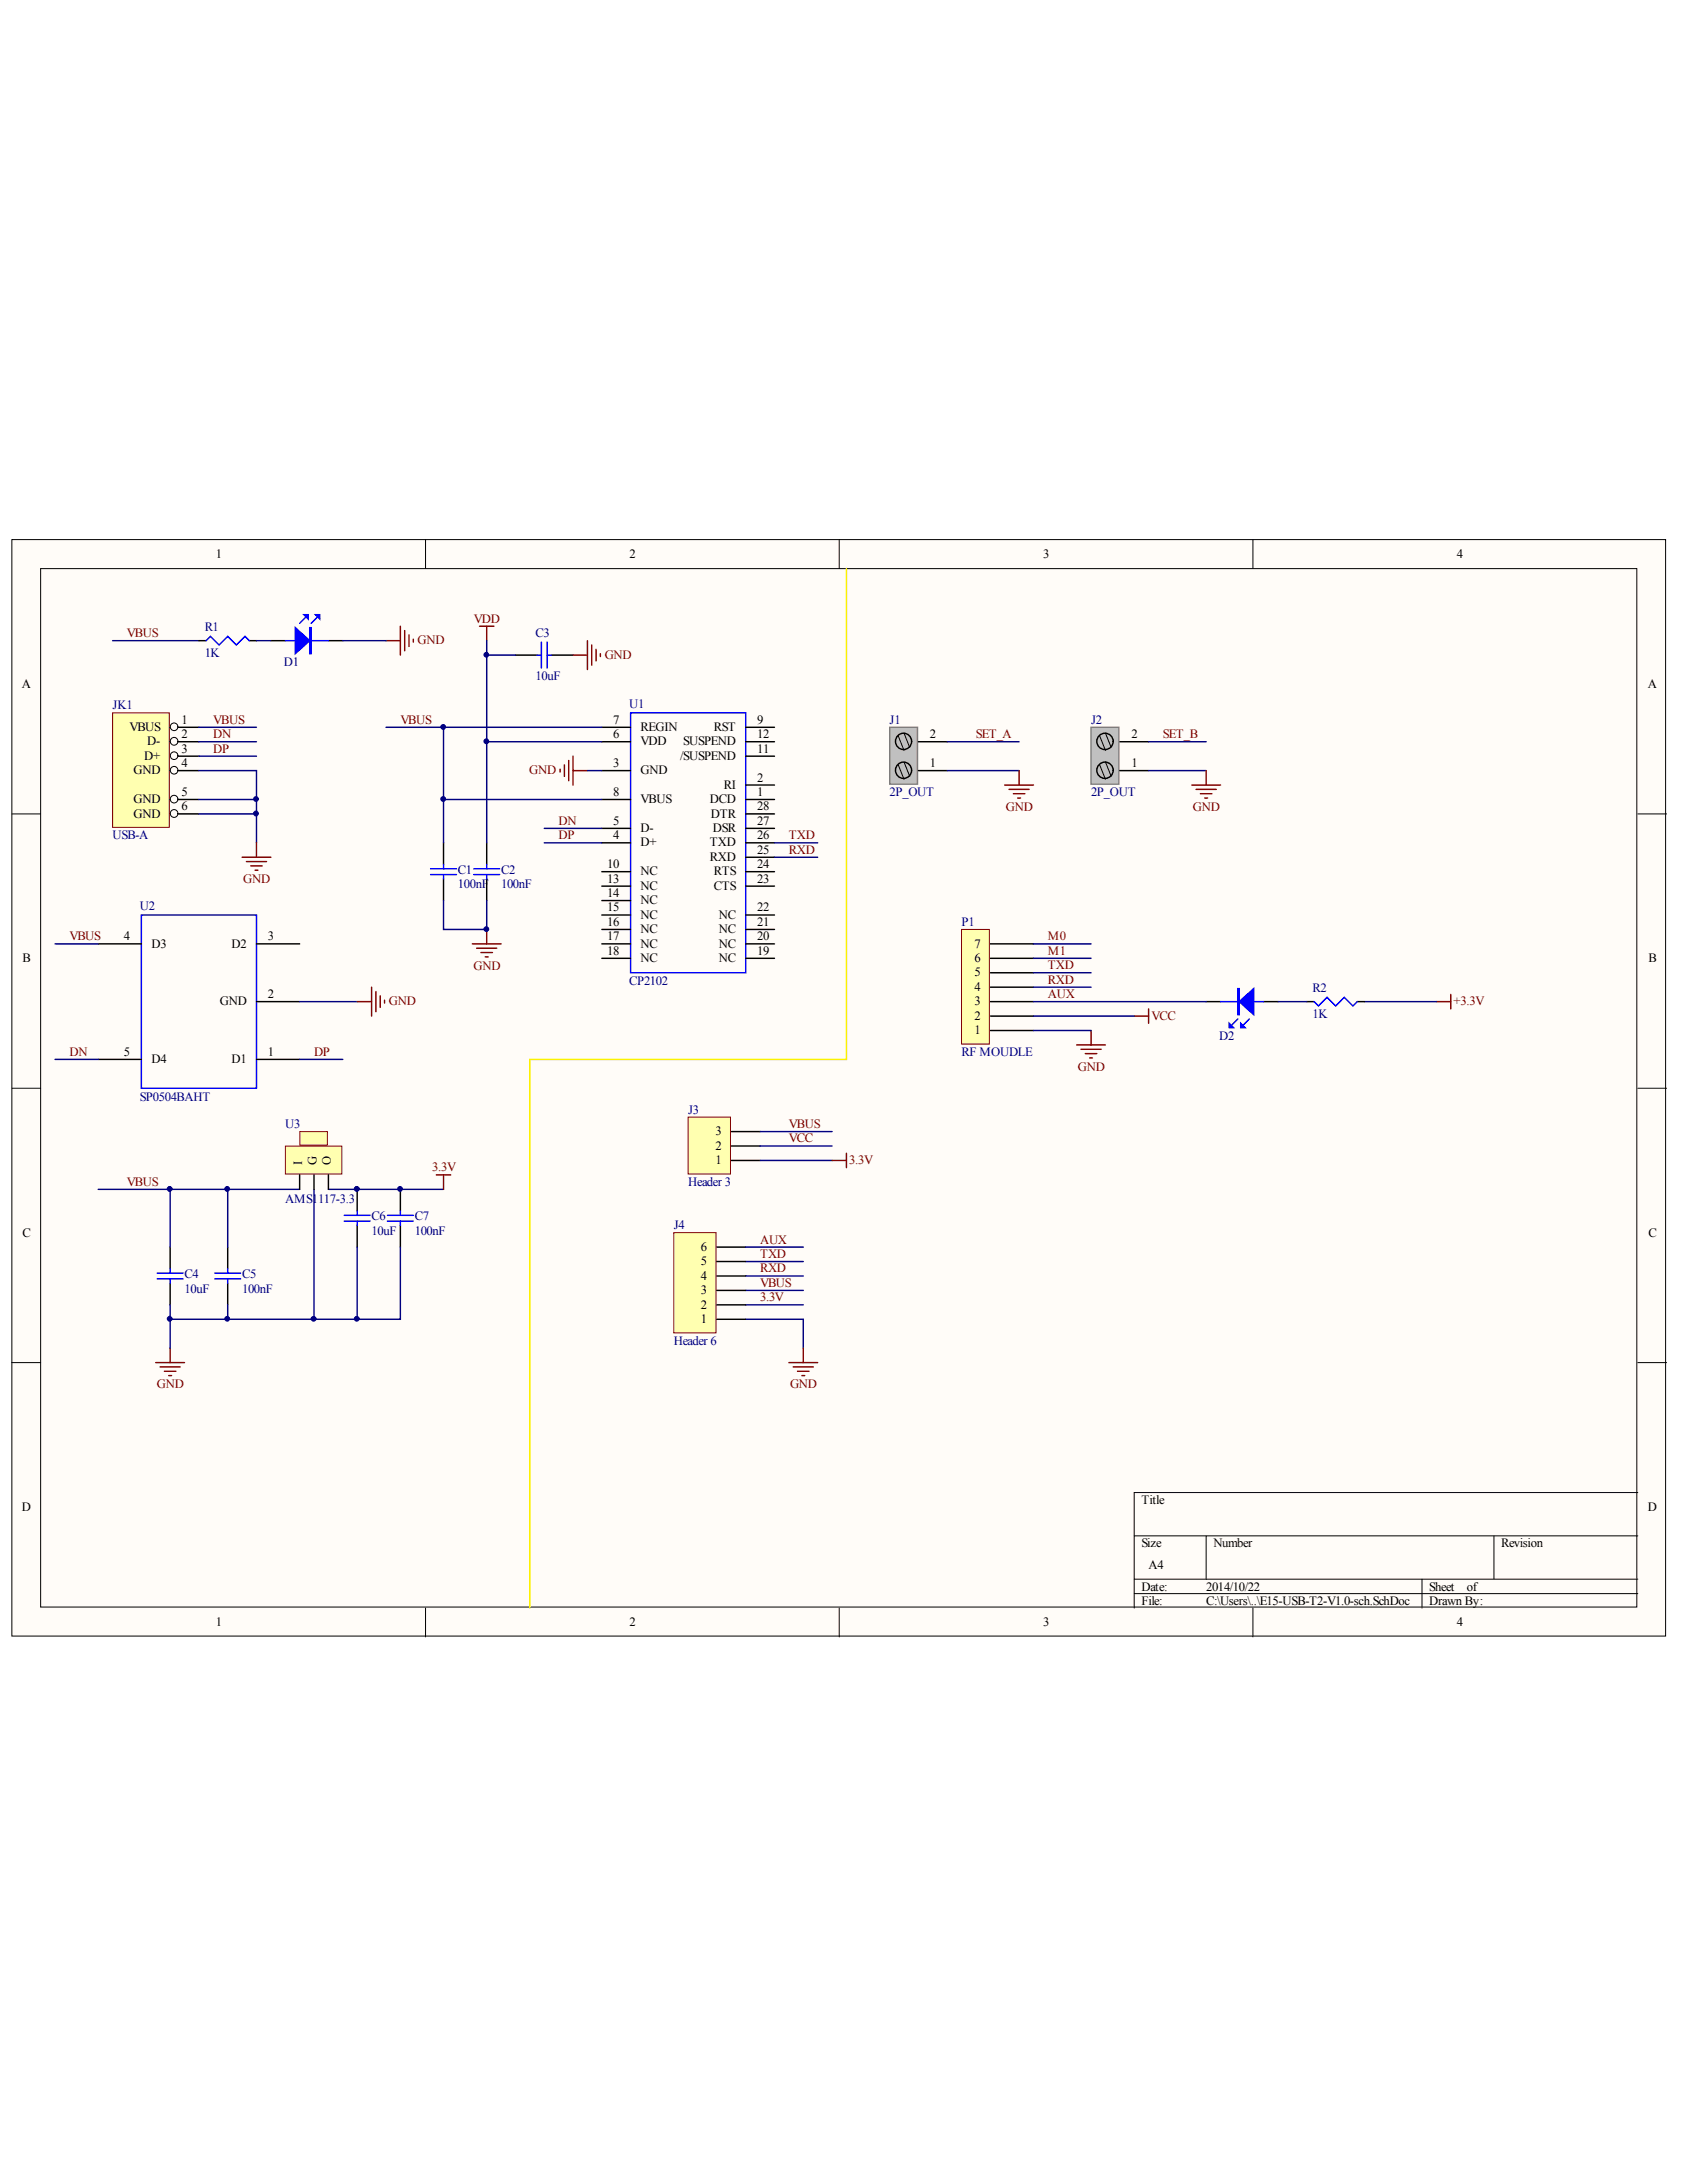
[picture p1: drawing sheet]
<svg xmlns="http://www.w3.org/2000/svg" width="216mm" height="279mm" viewBox="0 0 216 279" stroke-linecap="round" stroke-linejoin="round" font-family="sans-serif">
<defs><g id="words">
<g font-size="1.6">
<text x="27.6" y="71.3">1</text>
<text x="80.5" y="71.3">2</text>
<text x="133.4" y="71.3">3</text>
<text x="186.2" y="71.3">4</text>
<text x="2.8" y="88">A</text>
<text x="210.6" y="88">A</text>
<text x="16.5" y="93.4">VBUS</text>
<text x="18.8" y="95.3">D-</text>
<text x="23.2" y="92.5">1</text>
<text x="23.2" y="94.4">2</text>
<text x="78.4" y="92.5">7</text>
<text x="78.4" y="94.4">6</text>
<text x="81.9" y="93.4">REGIN</text>
<text x="81.9" y="95.3">VDD</text>
<text x="87.3" y="95.3">SUSPEND</text>
<text x="91.3" y="93.4">RST</text>
<text x="96.8" y="92.5">9</text>
<text x="96.8" y="94.4">12</text>
<text x="118.9" y="94.4">2</text>
<text x="144.6" y="94.4">2</text>
<text x="17.1" y="99">GND</text>
<text x="18.4" y="97.1">D+</text>
<text x="23.2" y="96.2">3</text>
<text x="23.2" y="98.1">4</text>
<text x="23.2" y="101.7">5</text>
<text x="78.4" y="98.1">3</text>
<text x="78.4" y="101.7">8</text>
<text x="81.9" y="99">GND</text>
<text x="87" y="97.1">/SUSPEND</text>
<text x="92.5" y="100.8">RI</text>
<text x="96.8" y="96.2">11</text>
<text x="96.8" y="99.9">2</text>
<text x="96.8" y="101.7">1</text>
<text x="118.9" y="98.1">1</text>
<text x="144.6" y="98.1">1</text>
<text x="17.1" y="102.7">GND</text>
<text x="17.1" y="104.5">GND</text>
<text x="23.2" y="103.6">6</text>
<text x="78.4" y="105.4">5</text>
<text x="78.4" y="107.3">4</text>
<text x="81.9" y="102.7">VBUS</text>
<text x="81.9" y="106.4">D-</text>
<text x="90.7" y="102.7">DCD</text>
<text x="90.9" y="104.5">DTR</text>
<text x="91.1" y="106.4">DSR</text>
<text x="96.8" y="103.6">28</text>
<text x="96.8" y="105.4">27</text>
<text x="96.8" y="107.3">26</text>
<text x="77.6" y="111">10</text>
<text x="77.6" y="112.8">13</text>
<text x="81.9" y="108.2">D+</text>
<text x="81.9" y="111.9">NC</text>
<text x="81.9" y="113.7">NC</text>
<text x="90.7" y="108.2">TXD</text>
<text x="90.7" y="110">RXD</text>
<text x="91.3" y="111.9">RTS</text>
<text x="91.3" y="113.7">CTS</text>
<text x="96.8" y="109.1">25</text>
<text x="96.8" y="111">24</text>
<text x="96.8" y="112.8">23</text>
<text x="77.6" y="114.7">14</text>
<text x="77.6" y="116.5">15</text>
<text x="77.6" y="118.4">16</text>
<text x="81.9" y="115.6">NC</text>
<text x="81.9" y="117.4">NC</text>
<text x="81.9" y="119.3">NC</text>
<text x="91.9" y="119.3">NC</text>
<text x="91.9" y="117.4">NC</text>
<text x="96.8" y="118.4">21</text>
<text x="96.8" y="116.5">22</text>
<text x="2.9" y="123">B</text>
<text x="15.8" y="120.2">4</text>
<text x="19.4" y="121.1">D3</text>
<text x="29.6" y="121.1">D2</text>
<text x="34.3" y="120.2">3</text>
<text x="77.6" y="120.2">17</text>
<text x="77.6" y="122">18</text>
<text x="81.9" y="121.1">NC</text>
<text x="81.9" y="123">NC</text>
<text x="91.9" y="123">NC</text>
<text x="91.9" y="121.1">NC</text>
<text x="96.8" y="122">19</text>
<text x="96.8" y="120.2">20</text>
<text x="124.5" y="124.8">5</text>
<text x="124.5" y="123">6</text>
<text x="124.5" y="121.1">7</text>
<text x="210.7" y="123">B</text>
<text x="28.1" y="128.5">GND</text>
<text x="34.3" y="127.6">2</text>
<text x="124.5" y="130.4">2</text>
<text x="124.5" y="128.5">3</text>
<text x="124.5" y="126.7">4</text>
<text x="15.8" y="135">5</text>
<text x="19.4" y="135.9">D4</text>
<text x="29.6" y="135.9">D1</text>
<text x="34.3" y="135">1</text>
<text x="124.5" y="132.2">1</text>
<text x="38.6" y="148.9" transform="rotate(-90 38.6 148.9)">I</text>
<text x="40.5" y="148.9" transform="rotate(-90 40.5 148.9)">G</text>
<text x="42.3" y="148.9" transform="rotate(-90 42.3 148.9)">O</text>
<text x="91.4" y="148.8">1</text>
<text x="91.4" y="147">2</text>
<text x="91.4" y="145.1">3</text>
<text x="2.9" y="158.1">C</text>
<text x="89.6" y="161.7">5</text>
<text x="89.6" y="159.9">6</text>
<text x="210.7" y="158.1">C</text>
<text x="89.6" y="167.3">2</text>
<text x="89.6" y="165.4">3</text>
<text x="89.6" y="163.6">4</text>
<text x="89.6" y="169.1">1</text>
<text x="2.8" y="193.2">D</text>
<text x="145.9" y="192.2">Title</text>
<text x="145.9" y="197.8">Size</text>
<text x="155.1" y="197.8">Number</text>
<text x="191.9" y="197.8">Revision</text>
<text x="210.6" y="193.2">D</text>
<text x="145.9" y="203.3">Date:</text>
<text x="146.8" y="200.5">A4</text>
<text x="154.2" y="203.3">2014/10/22</text>
<text x="182.7" y="203.3">Sheet</text>
<text x="187.5" y="203.3">of</text>
<text x="27.6" y="207.9">1</text>
<text x="80.5" y="207.9">2</text>
<text x="133.4" y="207.9">3</text>
<text x="145.9" y="205.2">File:</text>
<text x="154.2" y="205.2">C:\Users\..\E15-USB-T2-V1.0-sch.SchDoc</text>
<text x="182.7" y="205.2">Drawn By:</text>
<text x="186.2" y="207.9">4</text>
</g>
<g font-size="1.6" fill="#800000">
<text x="16.2" y="81.4">VBUS</text>
<text x="53.4" y="82.4">GND</text>
<text x="60.6" y="79.6">VDD</text>
<text x="77.3" y="84.2">GND</text>
<text x="27.3" y="92.5">VBUS</text>
<text x="27.3" y="94.4">DN</text>
<text x="51.2" y="92.5">VBUS</text>
<text x="124.8" y="94.4">SET_A</text>
<text x="148.7" y="94.4">SET_B</text>
<text x="27.3" y="96.2">DP</text>
<text x="67.6" y="99">GND</text>
<text x="71.4" y="105.4">DN</text>
<text x="71.4" y="107.3">DP</text>
<text x="100.8" y="107.3">TXD</text>
<text x="128.6" y="103.6">GND</text>
<text x="152.5" y="103.6">GND</text>
<text x="31.1" y="112.9">GND</text>
<text x="100.8" y="109.1">RXD</text>
<text x="8.9" y="120.2">VBUS</text>
<text x="60.5" y="123.9">GND</text>
<text x="133.9" y="125.7">RXD</text>
<text x="133.9" y="123.9">TXD</text>
<text x="133.9" y="122">M1</text>
<text x="133.9" y="120.2">M0</text>
<text x="49.7" y="128.5">GND</text>
<text x="133.9" y="127.6">AUX</text>
<text x="147.2" y="130.4">VCC</text>
<text x="185.8" y="128.5">+3.3V</text>
<text x="8.9" y="135">DN</text>
<text x="40.1" y="135">DP</text>
<text x="137.8" y="136.9">GND</text>
<text x="55.2" y="149.7">3.3V</text>
<text x="100.8" y="146">VCC</text>
<text x="100.8" y="144.2">VBUS</text>
<text x="108.6" y="148.8">3.3V</text>
<text x="16.2" y="151.6">VBUS</text>
<text x="97.2" y="160.8">TXD</text>
<text x="97.2" y="159">AUX</text>
<text x="97.2" y="164.5">VBUS</text>
<text x="97.2" y="166.3">3.3V</text>
<text x="97.2" y="162.7">RXD</text>
<text x="20.1" y="177.5">GND</text>
<text x="101" y="177.5">GND</text>
</g>
<g font-size="1.6" fill="#000080">
<text x="26.2" y="80.7">R1</text>
<text x="68.5" y="81.4">C3</text>
<text x="26.2" y="84">1K</text>
<text x="36.3" y="85.1">D1</text>
<text x="68.5" y="87">10uF</text>
<text x="14.4" y="90.7">JK1</text>
<text x="80.4" y="90.5">U1</text>
<text x="113.7" y="92.5">J1</text>
<text x="139.5" y="92.5">J2</text>
<text x="113.7" y="101.7">2P_OUT</text>
<text x="139.5" y="101.7">2P_OUT</text>
<text x="14.4" y="107.3">USB-A</text>
<text x="58.5" y="111.7">C1</text>
<text x="58.5" y="113.6">100nF</text>
<text x="64.1" y="111.7">C2</text>
<text x="64.1" y="113.6">100nF</text>
<text x="17.9" y="116.3">U2</text>
<text x="122.9" y="118.4">P1</text>
<text x="80.4" y="125.9">CP2102</text>
<text x="167.8" y="126.8">R2</text>
<text x="167.8" y="130.2">1K</text>
<text x="122.9" y="135">RF MOUDLE</text>
<text x="155.8" y="132.9">D2</text>
<text x="17.9" y="140.7">SP0504BAHT</text>
<text x="88" y="142.3">J3</text>
<text x="36.5" y="144.2">U3</text>
<text x="36.5" y="153.8">AMS1117-3.3</text>
<text x="88" y="151.6">Header 3</text>
<text x="47.5" y="156">C6</text>
<text x="47.5" y="157.9">10uF</text>
<text x="53" y="156">C7</text>
<text x="53" y="157.9">100nF</text>
<text x="86.1" y="157.1">J4</text>
<text x="23.6" y="163.4">C4</text>
<text x="23.6" y="165.2">10uF</text>
<text x="30.9" y="163.4">C5</text>
<text x="30.9" y="165.2">100nF</text>
<text x="86.1" y="171.9">Header 6</text>
</g>
</g></defs>
<g fill="#fffcf8" stroke="#000" stroke-width=".13">
<path d="M1.5 69h211.4v140.1h-211.4z"/>
<path d="M5.2 72.7h204v132.7h-204z"/>
</g>
<g fill="none" stroke="#000" stroke-width=".13">
<path d="M54.4 69v3.7M107.3 69v3.7M160.2 69v3.7M1.5 104h3.7M209.4 104h3.6M1.5 139.1h3.7M209.4 139.1h3.6M1.5 174.2h3.7M209.4 174.2h3.6M145 196.3h64.4M154.2 196.3v5.6M191 196.3v5.6"/>
<path d="M209.4 190.8h-64.4v14.8M54.4 205.6v3.6M107.3 205.6v3.6M145 201.9h64.4M145 203.7h64.4M160.2 205.6v3.6M181.8 201.9v3.7"/>
</g>
<g fill="none" stroke="#00f" stroke-width=".18">
<path d="M39 78.9l-.7 .8M40.5 78.9l-.7 .8M26.3 81.9l.6-.6 1.1 1.1 1.1-1.1 1.1 1.1 1.1-1.1 .6 .6M36.5 81.9h5.5M68.7 83.7h.5M69.2 82.1v3.3M69.9 83.7h.6M69.9 82.1v3.3M80.6 91.1h14.7v33.2h-14.7zM18.1 117h14.7v22.1h-14.7zM55 111.8h3.4M55 111.1h3.4"/>
<path d="M56.7 110.5v.6M56.7 111.8v.5M60.6 111.8h3.3M60.6 111.1h3.3M62.2 110.5v.6M62.2 111.8v.5"/>
</g>
<g fill="none" stroke="#000" stroke-width=".18">
<path d="M25.4 81.9h.9M31.9 81.9h.9M34.6 81.9h1.9M42 81.9h1.8M65.9 83.7h2.8M70.5 83.7h2.7M76.9 93h3.7M76.9 94.8h3.7M76.9 98.5h3.7M95.3 93h3.7M95.3 94.8h3.7M95.3 96.7h3.7"/>
<path d="M56.7 107.7v2.8M56.7 112.3v2.8M62.2 107.7v2.8M62.2 112.3v2.8M76.9 102.2h3.7M76.9 105.9h3.7M76.9 107.7h3.7M76.9 111.4h3.7M76.9 113.3h3.7M76.9 115.1h3.7M76.9 117h3.7M76.9 118.8h3.7"/>
<path d="M95.3 102.2h3.7M95.3 105.9h3.7M95.3 107.7h3.7M95.3 111.4h3.7M95.3 113.3h3.7M95.3 117h3.7M95.3 118.8h3.7M95.3 100.4h3.7M95.3 104h3.7M95.3 109.6h3.7M12.6 120.7h5.5M12.6 135.4h5.5"/>
<path d="M32.8 120.7h5.5M32.8 135.4h5.5M32.8 128h5.5M76.9 120.7h3.7M76.9 122.5h3.7M95.3 120.7h3.7M95.3 122.5h3.7"/>
</g>
<g fill="none" stroke="#000080" stroke-width=".18">
<path d="M14.4 81.9h11M32.8 81.9h1.8M43.8 81.9h5.5M49.3 93h27.6M56.7 93v9.2h20.2M62.2 81.9v12.9h14.7M62.2 94.8v12.9M62.2 83.7h3.7M75.1 98.5h1.8M56.7 102.2v5.5M69.6 105.9h7.3M69.6 107.7h7.3"/>
<path d="M99 107.7h5.5M99 109.6h5.5M7 120.7h5.6M7 135.4h5.6M38.3 128h7.4M38.3 135.4h5.5"/>
</g>
<g fill="none" stroke="#800000" stroke-width=".18">
<path d="M49.3 81.9h1.9M51.2 80v3.7M51.7 80.6v2.6M52.3 81.2v1.4M52.8 81.7v.4M61.3 80h1.8M62.2 80v1.9M71.6 98.3v.4M72.1 97.8v1.4M72.7 97.2v2.6M73.2 96.7v3.7M73.2 98.5h1.9"/>
<path d="M73.2 83.7h1.9M75.1 81.9v3.7M75.6 82.4v2.6M76.2 83v1.5M76.7 83.6v.3M62.2 118.8v1.9M45.7 128h1.8M47.5 126.2v3.7M48.1 126.7v2.6M48.6 127.3v1.5M49.2 127.9v.3M60.4 120.7h3.7"/>
<path d="M60.9 121.2h2.6M61.5 121.8h1.4M62 122.3h.4"/>
</g>
<g fill="#00f" stroke="#00f" stroke-width=".18">
<path d="M37.8 80.2l1.8 1.7-1.8 1.7z"/>
<path d="M40.3 78.6h.6v.5z"/>
<path d="M38.9 78.6h.5v.5z"/>
<path d="M39.6 80.2h.2v3.4h-.2z" fill-rule="evenodd"/>
</g>
<path d="M113.7 93h3.6v7.2h-3.6z" fill="#c0c0c0" stroke="#808080" stroke-width=".18"/>
<circle cx="115.5" cy="98.5" r="1.04" fill="#c0c0c0" stroke="#000" stroke-width=".18"/>
<path d="M114.8 97.8l.8 1.8M115.6 97.4l.7 1.8" fill="none" stroke="#000" stroke-width=".13"/>
<circle cx="115.5" cy="94.8" r="1.04" fill="#c0c0c0" stroke="#000" stroke-width=".18"/>
<path d="M114.8 94.1l.8 1.8M115.6 93.7l.7 1.9" fill="none" stroke="#000" stroke-width=".13"/>
<path d="M117.4 98.5h3.7M117.4 94.8h3.7" fill="none" stroke="#000" stroke-width=".18"/>
<path d="M121.1 94.8h9.2M121.1 98.5h9.2M95.3 168.6h7.4v3.7M95.3 161.3h7.4M95.3 163.1h7.4M95.3 165h7.4M95.3 166.8h7.4" fill="none" stroke="#000080" stroke-width=".18"/>
<path d="M130.3 98.5v1.9M128.4 100.4h3.7M129 100.9h2.6M129.5 101.5h1.5M130.1 102h.4M100.8 174.2h3.7M101.4 174.7h2.6M101.9 175.3h1.5M102.5 175.8h.4M102.7 172.3v1.9" fill="none" stroke="#800000" stroke-width=".18"/>
<path d="M14.4 91.1h7.2v14.7h-7.2z" fill="#ffffb0" stroke="#800000" stroke-width=".13"/>
<path d="M21.7 93h3.7" fill="none" stroke="#000" stroke-width=".18"/>
<circle cx="22.3" cy="92.9" r=".49" fill="#fffcf8" stroke="#000" stroke-width=".13"/>
<path d="M21.7 94.8h3.7" fill="none" stroke="#000" stroke-width=".18"/>
<circle cx="22.2" cy="94.8" r=".49" fill="#fffcf8" stroke="#000" stroke-width=".13"/>
<path d="M21.7 96.7h3.7" fill="none" stroke="#000" stroke-width=".18"/>
<circle cx="22.3" cy="96.6" r=".49" fill="#fffcf8" stroke="#000" stroke-width=".13"/>
<path d="M21.7 98.5h3.7" fill="none" stroke="#000" stroke-width=".18"/>
<circle cx="22.3" cy="98.5" r=".49" fill="#fffcf8" stroke="#000" stroke-width=".13"/>
<path d="M21.7 102.2h3.7" fill="none" stroke="#000" stroke-width=".18"/>
<circle cx="22.3" cy="102.2" r=".49" fill="#fffcf8" stroke="#000" stroke-width=".13"/>
<path d="M21.7 104h3.7" fill="none" stroke="#000" stroke-width=".18"/>
<circle cx="22.2" cy="104" r=".49" fill="#fffcf8" stroke="#000" stroke-width=".13"/>
<g fill="none" stroke="#000080" stroke-width=".18">
<path d="M25.4 98.5h7.4v9.2M25.4 93h7.4M25.4 94.8h7.4M25.4 96.7h7.4M25.4 102.2h7.4M25.4 104h7.4M56.7 115.1v3.7h5.5v-3.7M12.6 152h9.1M29.1 152v7.4M38.3 152h-16.6v7.4M40.1 152v16.6h-11M42 152h14.7"/>
<path d="M45.7 159.4v9.2h-5.6M51.2 159.4v9.2h-5.5M21.7 166.8v5.5M29.1 166.8v1.8h-7.4"/>
</g>
<path d="M30.9 109.6h3.7M31.5 110.1h2.6M32 110.7h1.5M32.6 111.2h.4M32.8 107.7v1.9M55.8 150.2h1.8M56.7 150.2v1.8M19.9 174.2h3.7M20.5 174.7h2.5M21 175.3h1.5M21.6 175.8h.3M21.7 172.3v1.9" fill="none" stroke="#800000" stroke-width=".18"/>
<path d="M21.7 159.4v2.8M29.1 159.4v2.8M45.7 152v2.8M45.7 156.6v2.8M51.2 152v2.8M51.2 156.6v2.8M21.7 164v2.8M29.1 164v2.8" fill="none" stroke="#000" stroke-width=".18"/>
<g fill="none" stroke="#00f" stroke-width=".18">
<path d="M44 156.1h3.3M44 155.4h3.3M45.7 154.8v.6M45.7 156.1v.5M49.5 156.1h3.3M49.5 155.4h3.3M51.2 154.8v.6M51.2 156.1v.5M20.1 163.5h3.3M20.1 162.7h3.3M21.7 162.2v.5M21.7 163.5v.5"/>
<path d="M27.5 163.5h3.3M27.5 162.7h3.3M29.1 162.2v.5M29.1 163.5v.5"/>
</g>
<g fill="#ffffb0" stroke="#800000" stroke-width=".13">
<path d="M36.5 146.5h7.2v3.6h-7.2z"/>
<path d="M38.3 144.6h3.6v1.8h-3.6z"/>
</g>
<path d="M38.3 150.2v1.8M40.1 150.2v1.8M42 150.2v1.8" fill="none" stroke="#000" stroke-width=".18"/>
<path d="M88 142.8h5.4v7.3h-5.4z" fill="#ffffb0" stroke="#800000" stroke-width=".13"/>
<path d="M93.5 148.3h3.7M93.5 146.5h3.7M93.5 144.6h3.7" fill="none" stroke="#000" stroke-width=".18"/>
<path d="M97.2 144.6h9.2M97.2 146.5h9.2M97.2 148.3h9.2" fill="none" stroke="#000080" stroke-width=".18"/>
<path d="M106.4 148.3h1.8M108.2 147.4v1.9" fill="none" stroke="#800000" stroke-width=".18"/>
<path d="M122.9 118.8h3.6v14.7h-3.6z" fill="#ffffb0" stroke="#800000" stroke-width=".13"/>
<path d="M126.6 131.7h5.5M126.6 129.9h5.5M126.6 128h5.5M126.6 126.2h5.5M126.6 124.3h5.5M126.6 122.5h5.5M126.6 120.7h5.5" fill="none" stroke="#000" stroke-width=".18"/>
<path d="M137.6 133.6h3.7M138.2 134.1h2.6M138.7 134.7h1.5M139.3 135.2h.3M139.5 131.7v1.9M145 129.9h1.8M146.8 129v1.8" fill="none" stroke="#800000" stroke-width=".18"/>
<path d="M132.1 131.7h7.4M132.1 129.9h12.9M132.1 126.2h7.4M132.1 124.3h7.4M132.1 122.5h7.4M132.1 120.7h7.4" fill="none" stroke="#000080" stroke-width=".18"/>
<path d="M139.5 93h3.5v7.2h-3.5z" fill="#c0c0c0" stroke="#808080" stroke-width=".18"/>
<circle cx="141.3" cy="98.5" r="1.05" fill="#c0c0c0" stroke="#000" stroke-width=".18"/>
<path d="M140.6 97.8l.7 1.8M141.3 97.4l.7 1.8" fill="none" stroke="#000" stroke-width=".13"/>
<circle cx="141.3" cy="94.8" r="1.05" fill="#c0c0c0" stroke="#000" stroke-width=".18"/>
<path d="M140.6 94.1l.7 1.8M141.3 93.7l.7 1.9" fill="none" stroke="#000" stroke-width=".13"/>
<path d="M143.1 98.5h3.7M143.1 94.8h3.7M154.2 128h1.8M161.5 128h1.9M167.1 128h.9M173.5 128h.9" fill="none" stroke="#000" stroke-width=".18"/>
<path d="M146.8 98.5h7.4M146.8 94.8h7.4M132.1 128h22.1M163.4 128h3.7M174.4 128h9.2" fill="none" stroke="#000080" stroke-width=".18"/>
<path d="M154.2 98.5v1.9M152.3 100.4h3.7M152.9 100.9h2.6M153.4 101.5h1.5M154 102h.4M183.6 128h1.8M185.4 127.1v1.9" fill="none" stroke="#800000" stroke-width=".18"/>
<path d="M108.2 72.7v62.7h-40.5v70.2" fill="none" stroke="#fdf101" stroke-width=".18"/>
<path d="M156 128h5.5M158.2 130.3l-.7 .7M159.7 130.3l-.7 .7M168 128l.5 .6 1.1-1.1 1.1 1.1 1.1-1.1 1.1 1.1 .6-.6" fill="none" stroke="#00f" stroke-width=".18"/>
<g fill="#00f" stroke="#00f" stroke-width=".18">
<path d="M158.4 128l1.8-1.6v3.3z"/>
<path d="M157.1 130.8l.6 .6h-.6z"/>
<path d="M158.6 130.8l.5 .6h-.5z"/>
<path d="M158.2 126.4h.2v3.3h-.2z" fill-rule="evenodd"/>
</g>
<path d="M86.1 157.6h5.4v12.8h-5.4z" fill="#ffffb0" stroke="#800000" stroke-width=".13"/>
<path d="M91.6 159.4h3.7M91.6 168.6h3.7M91.6 166.8h3.7M91.6 165h3.7M91.6 163.1h3.7M91.6 161.3h3.7" fill="none" stroke="#000" stroke-width=".18"/>
<path d="M95.3 159.4h7.4" fill="none" stroke="#000080" stroke-width=".18"/>
<g fill="#000080" stroke="#000080" stroke-width=".13">
<circle cx="21.7" cy="168.6" r=".3"/>
<circle cx="21.7" cy="152" r=".31"/>
<circle cx="29" cy="168.6" r=".3"/>
<circle cx="29" cy="152" r=".31"/>
<circle cx="32.7" cy="104" r=".31"/>
<circle cx="32.7" cy="102.1" r=".3"/>
<circle cx="40.1" cy="168.6" r=".31"/>
<circle cx="45.6" cy="168.6" r=".31"/>
<circle cx="45.6" cy="152" r=".31"/>
<circle cx="51.1" cy="152" r=".31"/>
<circle cx="56.6" cy="102.1" r=".3"/>
<circle cx="56.6" cy="92.9" r=".3"/>
<circle cx="62.2" cy="118.8" r=".3"/>
<circle cx="62.2" cy="94.8" r=".31"/>
<circle cx="62.2" cy="83.7" r=".3"/>
</g>
<use href="#words"/>
</svg>
